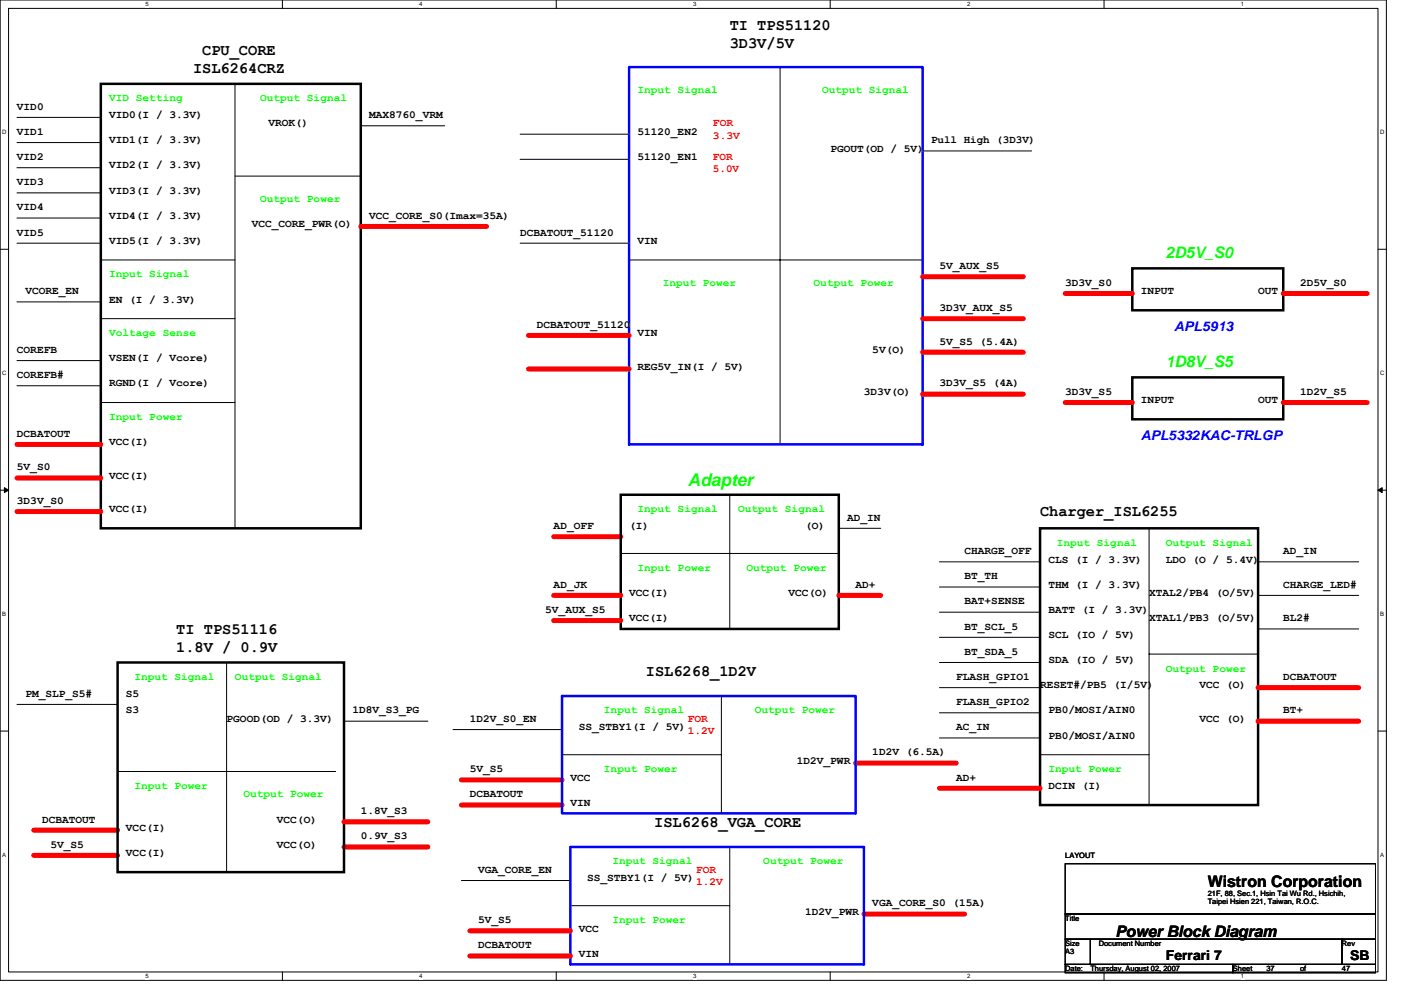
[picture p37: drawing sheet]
<svg xmlns="http://www.w3.org/2000/svg" width="297mm" height="210mm" viewBox="0 0 297 210" stroke-linecap="round" stroke-linejoin="round" font-family="sans-serif">
<defs><g id="words">
<text font-size="3.7" fill="#0f0" x="145.8" y="103">Adapter</text>
<g font-size="3.4">
<text x="42.9" y="11.7">CPU_CORE</text>
<text x="154.7" y="6.3">TI TPS51120</text>
<text x="154.7" y="10.2">3D3V/5V</text>
<text x="40.9" y="15.5">ISL6264CRZ</text>
<text x="220.5" y="109.5">Charger_ISL6255</text>
<text x="37.4" y="134.4">TI TPS51116</text>
<text x="37.4" y="138.2">1.8V / 0.9V</text>
<text x="136.9" y="143.3">ISL6268_1D2V</text>
<text x="138.7" y="175.3">ISL6268_VGA_CORE</text>
<text x="256.1" y="188">Wistron Corporation</text>
<text x="236.5" y="198.7">Power Block Diagram</text>
</g>
<g font-size="3.4" fill="#0f0">
<text x="247.2" y="54.7">2D5V_S0</text>
<text x="247.2" y="77.8">1D8V_S5</text>
</g>
<g font-size="2.8" fill="#00f">
<text x="249" y="70.2">APL5913</text>
<text x="241.8" y="93.3">APL5332KAC-TRLGP</text>
</g>
<g font-size="2.8">
<text x="247.2" y="203.6">Ferrari 7</text>
<text x="286.3" y="203.6">SB</text>
</g>
<g font-size="2.3">
<text x="3.6" y="23.3">VID0</text>
<text x="3.6" y="28.6">VID1</text>
<text x="23.2" y="25">VID0(I / 3.3V)</text>
<text x="56.9" y="26.8">VROK()</text>
<text x="78.3" y="25">MAX8760_VRM</text>
<text x="135.2" y="28.6">51120_EN2</text>
<text x="3.6" y="33.9">VID2</text>
<text x="23.2" y="35.7">VID2(I / 3.3V)</text>
<text x="23.2" y="30.4">VID1(I / 3.3V)</text>
<text x="135.2" y="33.9">51120_EN1</text>
<text x="176.1" y="32.2">PGOUT(OD / 5V)</text>
<text x="197.4" y="30.4">Pull High (3D3V)</text>
<text x="3.6" y="39.3">VID3</text>
<text x="23.2" y="41">VID3(I / 3.3V)</text>
<text x="3.6" y="44.6">VID4</text>
<text x="23.2" y="46.4">VID4(I / 3.3V)</text>
<text x="78.3" y="46.4">VCC_CORE_S0(Imax=35A)</text>
<text x="3.6" y="49.9">VID5</text>
<text x="23.2" y="51.7">VID5(I / 3.3V)</text>
<text x="53.4" y="48.2">VCC_CORE_PWR(O)</text>
<text x="110.3" y="49.9">DCBATOUT_51120</text>
<text x="135.2" y="51.7">VIN</text>
<text x="199.2" y="57">5V_AUX_S5</text>
<text x="5.4" y="62.4">VCORE_EN</text>
<text x="23.2" y="64.2">EN (I / 3.3V)</text>
<text x="199.2" y="65.9">3D3V_AUX_S5</text>
<text x="225.8" y="60.6">3D3V_S0</text>
<text x="241.8" y="62.4">INPUT</text>
<text x="266.7" y="62.4">OUT</text>
<text x="275.6" y="60.6">2D5V_S0</text>
<text x="113.8" y="69.5">DCBATOUT_51120</text>
<text x="135.2" y="71.3">VIN</text>
<text x="3.6" y="74.8">COREFB</text>
<text x="23.2" y="76.6">VSEN(I / Vcore)</text>
<text x="185" y="74.8">5V(O)</text>
<text x="199.2" y="73">5V_S5 (5.4A)</text>
<text x="3.6" y="80.2">COREFB#</text>
<text x="23.2" y="81.9">RGND(I / Vcore)</text>
<text x="135.2" y="78.4">REG5V_IN(I / 5V)</text>
<text x="183.2" y="83.7">3D3V(O)</text>
<text x="199.2" y="81.9">3D3V_S5 (4A)</text>
<text x="225.8" y="83.7">3D3V_S5</text>
<text x="275.6" y="83.7">1D2V_S5</text>
<text x="241.8" y="85.5">INPUT</text>
<text x="266.7" y="85.5">OUT</text>
<text x="3.6" y="92.6">DCBATOUT</text>
<text x="23.2" y="94.4">VCC(I)</text>
<text x="3.6" y="99.7">5V_S0</text>
<text x="23.2" y="101.5">VCC(I)</text>
<text x="3.6" y="106.8">3D3V_S0</text>
<text x="23.2" y="108.6">VCC(I)</text>
<text x="117.4" y="112.2">AD_OFF</text>
<text x="133.4" y="112.2">(I)</text>
<text x="170.7" y="112.2">(O)</text>
<text x="179.6" y="110.4">AD_IN</text>
<text x="204.5" y="117.5">CHARGE_OFF</text>
<text x="222.3" y="119.3">CLS (I / 3.3V)</text>
<text x="247.2" y="119.3">LDO (O / 5.4V)</text>
<text x="272.1" y="117.5">AD_IN</text>
<text x="117.4" y="124.6">AD_JK</text>
<text x="181.4" y="124.6">AD+</text>
<text x="204.5" y="122.8">BT_TH</text>
<text x="222.3" y="124.6">THM (I / 3.3V)</text>
<text x="272.1" y="124.6">CHARGE_LED#</text>
<text x="115.6" y="129.9">5V_AUX_S5</text>
<text x="133.4" y="126.4">VCC(I)</text>
<text x="133.4" y="131.7">VCC(I)</text>
<text x="167.2" y="126.4">VCC(O)</text>
<text x="204.5" y="128.2">BAT+SENSE</text>
<text x="222.3" y="129.9">BATT (I / 3.3V)</text>
<text x="243.6" y="126.4">XTAL2/PB4 (O/5V)</text>
<text x="243.6" y="131.7">XTAL1/PB3 (O/5V)</text>
<text x="272.1" y="131.7">BL2#</text>
<text x="204.5" y="133.5">BT_SCL_5</text>
<text x="222.3" y="135.3">SCL (IO / 5V)</text>
<text x="204.5" y="138.8">BT_SDA_5</text>
<text x="222.3" y="140.6">SDA (IO / 5V)</text>
<text x="5.4" y="147.7">PM_SLP_S5#</text>
<text x="26.7" y="147.7">S5</text>
<text x="202.7" y="149.5">FLASH_GPIO2</text>
<text x="202.7" y="144.2">FLASH_GPIO1</text>
<text x="220.5" y="145.9">RESET#/PB5 (I/5V)</text>
<text x="254.3" y="145.9">VCC (O)</text>
<text x="272.1" y="144.2">DCBATOUT</text>
<text x="26.7" y="151.3">S3</text>
<text x="48" y="153.1">PGOOD(OD / 3.3V)</text>
<text x="74.7" y="151.3">1D8V_S3_PG</text>
<text x="99.6" y="153.1">1D2V_S0_EN</text>
<text x="122.7" y="154.8">SS_STBY1(I / 5V)</text>
<text x="202.7" y="154.8">AC_IN</text>
<text x="222.3" y="151.3">PB0/MOSI/AIN0</text>
<text x="254.3" y="153.1">VCC (O)</text>
<text x="272.1" y="151.3">BT+</text>
<text x="168.9" y="161.9">1D2V_PWR</text>
<text x="185" y="160.2">1D2V (6.5A)</text>
<text x="222.3" y="156.6">PB0/MOSI/AIN0</text>
<text x="99.6" y="163.7">5V_S5</text>
<text x="120.9" y="165.5">VCC</text>
<text x="202.7" y="165.5">AD+</text>
<text x="222.3" y="167.3">DCIN (I)</text>
<text x="76.5" y="172.6">1.8V_S3</text>
<text x="99.6" y="169.1">DCBATOUT</text>
<text x="120.9" y="170.8">VIN</text>
<text x="8.9" y="174.4">DCBATOUT</text>
<text x="10.7" y="179.7">5V_S5</text>
<text x="26.7" y="176.2">VCC(I)</text>
<text x="58.7" y="179.7">VCC(O)</text>
<text x="58.7" y="174.4">VCC(O)</text>
<text x="76.5" y="177.9">0.9V_S3</text>
<text x="26.7" y="181.5">VCC(I)</text>
<text x="101.4" y="185.1">VGA_CORE_EN</text>
<text x="124.5" y="186.8">SS_STBY1(I / 5V)</text>
<text x="101.4" y="195.7">5V_S5</text>
<text x="122.7" y="197.5">VCC</text>
<text x="170.7" y="194">1D2V_PWR</text>
<text x="185" y="192.2">VGA_CORE_S0 (15A)</text>
<text x="101.4" y="201.1">DCBATOUT</text>
<text x="122.7" y="202.8">VIN</text>
</g>
<g font-size="2.3" fill="#0f0">
<text x="23.2" y="21.5">VID Setting</text>
<text x="55.2" y="21.5">Output Signal</text>
<text x="135.2" y="19.7">Input Signal</text>
<text x="174.3" y="19.7">Output Signal</text>
<text x="55.2" y="42.8">Output Power</text>
<text x="23.2" y="58.8">Input Signal</text>
<text x="140.5" y="60.6">Input Power</text>
<text x="172.5" y="60.6">Output Power</text>
<text x="23.2" y="71.3">Voltage Sense</text>
<text x="23.2" y="89">Input Power</text>
<text x="135.2" y="108.6">Input Signal</text>
<text x="156.5" y="108.6">Output Signal</text>
<text x="224.1" y="115.7">Input Signal</text>
<text x="247.2" y="115.7">Output Signal</text>
<text x="135.2" y="121.1">Input Power</text>
<text x="158.3" y="121.1">Output Power</text>
<text x="247.2" y="142.4">Output Power</text>
<text x="28.5" y="144.2">Input Signal</text>
<text x="49.8" y="144.2">Output Signal</text>
<text x="128.1" y="151.3">Input Signal</text>
<text x="160.1" y="151.3">Output Power</text>
<text x="28.5" y="167.3">Input Power</text>
<text x="128.1" y="163.7">Input Power</text>
<text x="222.3" y="163.7">Input Power</text>
<text x="51.6" y="169.1">Output Power</text>
<text x="129.8" y="183.3">Input Signal</text>
<text x="161.8" y="183.3">Output Power</text>
<text x="129.8" y="195.7">Input Power</text>
</g>
<g font-size="2.3" fill="#f00">
<text x="151.2" y="26.8">FOR</text>
<text x="151.2" y="29.4">3.3V</text>
<text x="151.2" y="33.9">FOR</text>
<text x="151.2" y="36.6">5.0V</text>
<text x="145.8" y="153.1">FOR</text>
<text x="145.8" y="155.7">1.2V</text>
<text x="147.6" y="185.1">FOR</text>
<text x="147.6" y="187.7">1.2V</text>
</g>
<g font-size="1.6">
<text x="225.8" y="181.9">LAYOUT</text>
<text x="256.1" y="189.9">21F, 88, Sec.1, Hsin Tai Wu Rd., Hsichih,</text>
<text x="256.1" y="191.7">Taipei Hsien 221, Taiwan, R.O.C.</text>
<text x="225.8" y="195.2">Title</text>
<text x="225.8" y="200.6">Size</text>
<text x="225.8" y="202.3">A3</text>
<text x="233" y="200.6">Document Number</text>
<text x="284.5" y="200.6">Rev</text>
<text x="225.8" y="205.9">Date:</text>
<text x="231.2" y="205.9">Thursday, August 02, 2007</text>
<text x="261.4" y="205.9">Sheet</text>
<text x="268.5" y="205.9">37</text>
<text x="275.6" y="205.9">of</text>
<text x="284.5" y="205.9">47</text>
</g>
<g font-size="1.3">
<text x="30.8" y="1.3">5</text>
<text x="88.9" y="1.3">4</text>
<text x="147" y="1.3">3</text>
<text x="205" y="1.3">2</text>
<text x="263.1" y="1.3">1</text>
<text x=".5" y="28.4">D</text>
<text x="292.6" y="28.4">D</text>
<text x=".5" y="79.5">C</text>
<text x="292.6" y="79.5">C</text>
<text x=".5" y="130.6">B</text>
<text x="292.6" y="130.6">B</text>
<text x=".5" y="181.7">A</text>
<text x="292.6" y="181.7">A</text>
<text x="30.8" y="207.4">5</text>
<text x="88.9" y="207.4">4</text>
<text x="147" y="207.4">3</text>
<text x="205" y="207.4">2</text>
<text x="263.1" y="207.4">1</text>
</g>
</g></defs>
<path d="M0 0h293.9v207.9h-293.9zM1.8 1.8h290.4v204.3h-290.4z" fill="none" stroke="#000" stroke-width=".21"/>
<g fill="#fff">
<path d="M30.8 .2h.7v1.4h-.7z"/>
<path d="M30.8 206.3h.7v1.4h-.7z"/>
</g>
<path d="M59.9 0v1.8M59.9 206.1v1.8" fill="none" stroke="#000" stroke-width=".21"/>
<g fill="#fff">
<path d="M88.9 .2h.7v1.4h-.7z"/>
<path d="M88.9 206.3h.7v1.4h-.7z"/>
</g>
<path d="M117.9 0v1.8M117.9 206.1v1.8" fill="none" stroke="#000" stroke-width=".21"/>
<g fill="#fff">
<path d="M147 .2h.7v1.4h-.7z"/>
<path d="M147 206.3h.7v1.4h-.7z"/>
</g>
<path d="M176 0v1.8M176 206.1v1.8" fill="none" stroke="#000" stroke-width=".21"/>
<g fill="#fff">
<path d="M205 .2h.7v1.4h-.7z"/>
<path d="M205 206.3h.7v1.4h-.7z"/>
</g>
<path d="M234.1 0v1.8M234.1 206.1v1.8" fill="none" stroke="#000" stroke-width=".21"/>
<g fill="#fff">
<path d="M263.1 .2h.7v1.4h-.7z"/>
<path d="M263.1 206.3h.7v1.4h-.7z"/>
<path d="M.5 27.3h.9v1.4h-.9z"/>
<path d="M292.6 27.3h.9v1.4h-.9z"/>
<path d="M.5 78.4h.9v1.4h-.9z"/>
<path d="M292.6 78.4h.9v1.4h-.9z"/>
</g>
<path d="M0 52.9h1.8M292.2 52.9h1.7" fill="none" stroke="#000" stroke-width=".21"/>
<g fill="#fff">
<path d="M.5 129.5h.8v1.4h-.8z"/>
<path d="M292.6 129.5h.9v1.4h-.9z"/>
</g>
<path d="M0 103.9h1.8M292.2 103.9h1.7" fill="none" stroke="#000" stroke-width=".21"/>
<path d="M.9 103.4l.9 .5-.9 .5zM292.2 103.9l.8-.5v1z" fill="#000" stroke="#000" stroke-width=".21"/>
<g fill="#fff">
<path d="M.5 180.5h.8v1.4h-.8z"/>
<path d="M292.6 180.5h.9v1.4h-.9z"/>
</g>
<g fill="none" stroke="#000" stroke-width=".21">
<path d="M49.8 17.8v94.2M165.4 14.2v80M3.6 24.9h17.8M3.6 30.2h17.8M3.6 35.6h17.8M49.8 37.3h26.7M76.5 26.7h17.8M110.3 28.4h23.1M110.3 33.8h23.1M195.6 32h23.1M3.6 51.6h17.8M3.6 40.9h17.8"/>
<path d="M3.6 46.2h17.8M21.4 55.1h28.4M110.3 51.6h23.1M133.4 55.1h62.2M3.6 64h17.8M3.6 76.5h17.8M21.4 67.6h28.4M3.6 81.8h17.8M21.4 85.3h28.4M131.6 117.3h46.2M154.7 104.9v28.4M177.8 112h8.9"/>
<path d="M199.2 119.1h21.3M243.6 112v58.7M266.7 119.1h21.4M199.2 124.5h21.3M199.2 135.1h21.3M199.2 129.8h21.3M243.6 138.7h23.1M266.7 126.2h21.4M266.7 133.3h21.4M0 155h1.8M3.6 149.4h21.3M48 140.5v44.4"/>
<path d="M72.9 152.9h17.8M96.1 154.7h23.1M152.9 147.6v24.9M199.2 140.5h21.3M199.2 156.5h21.3M199.2 151.1h21.3M199.2 145.8h21.3M292.2 155h1.7M24.9 163.6h46.3M119.2 160h33.7M154.7 179.6v24.9M220.5 160h23.1"/>
<path d="M97.8 186.7h23.1M120.9 192h33.8M225.8 199.1h5.4v5.4h-5.4zM225.8 183.1h65.8v10.7h-65.8zM225.8 193.8h65.8v5.3h-65.8zM231.2 199.1h53.3v5.4h-53.3zM284.5 199.1h7.1v5.4h-7.1zM225.8 204.5h35.6v1.7h-35.6zM261.4 204.5h30.2v1.7h-30.2z"/>
</g>
<g fill="none" stroke="#f00" stroke-width="1.1">
<path d="M76.5 48h26.7M195.6 58.7h21.4M112.1 71.1h21.3M112.1 78.2h21.3M195.6 74.7h21.4M195.6 67.6h21.4M225.8 62.2h14.3M272.1 62.2h17.8M3.6 94.2h17.8M195.6 83.6h21.4M225.8 85.3h14.3M272.1 85.3h17.8"/>
<path d="M3.6 101.3h17.8M3.6 108.5h17.8M117.4 113.8h14.2M117.4 126.2h14.2M117.4 131.6h14.2M177.8 126.2h8.9M266.7 152.9h21.4M266.7 145.8h21.4M7.2 176h17.7M72.9 179.6h17.8M72.9 174.2h17.8M97.8 165.4h21.4"/>
<path d="M97.8 170.7h21.4M181.4 161.8h21.3M199.2 167.1h21.3M7.2 181.4h17.7M99.6 197.4h21.3M183.2 193.8h21.3M99.6 202.7h21.3"/>
</g>
<path d="M133.4 14.2h62.2v80h-62.2zM119.2 147.6h62.2v24.9h-62.2zM120.9 179.6h62.3v24.9h-62.3z" fill="none" stroke="#00f" stroke-width=".53"/>
<path d="M21.4 17.8h55.1v94.2h-55.1zM240.1 56.9h32v8.9h-32zM240.1 80h32v8.9h-32zM131.6 104.9h46.2v28.4h-46.2zM220.5 112h46.2v58.7h-46.2zM24.9 140.5h48v44.4h-48z" fill="none" stroke="#000" stroke-width=".53"/>
<use href="#words"/>
</svg>
